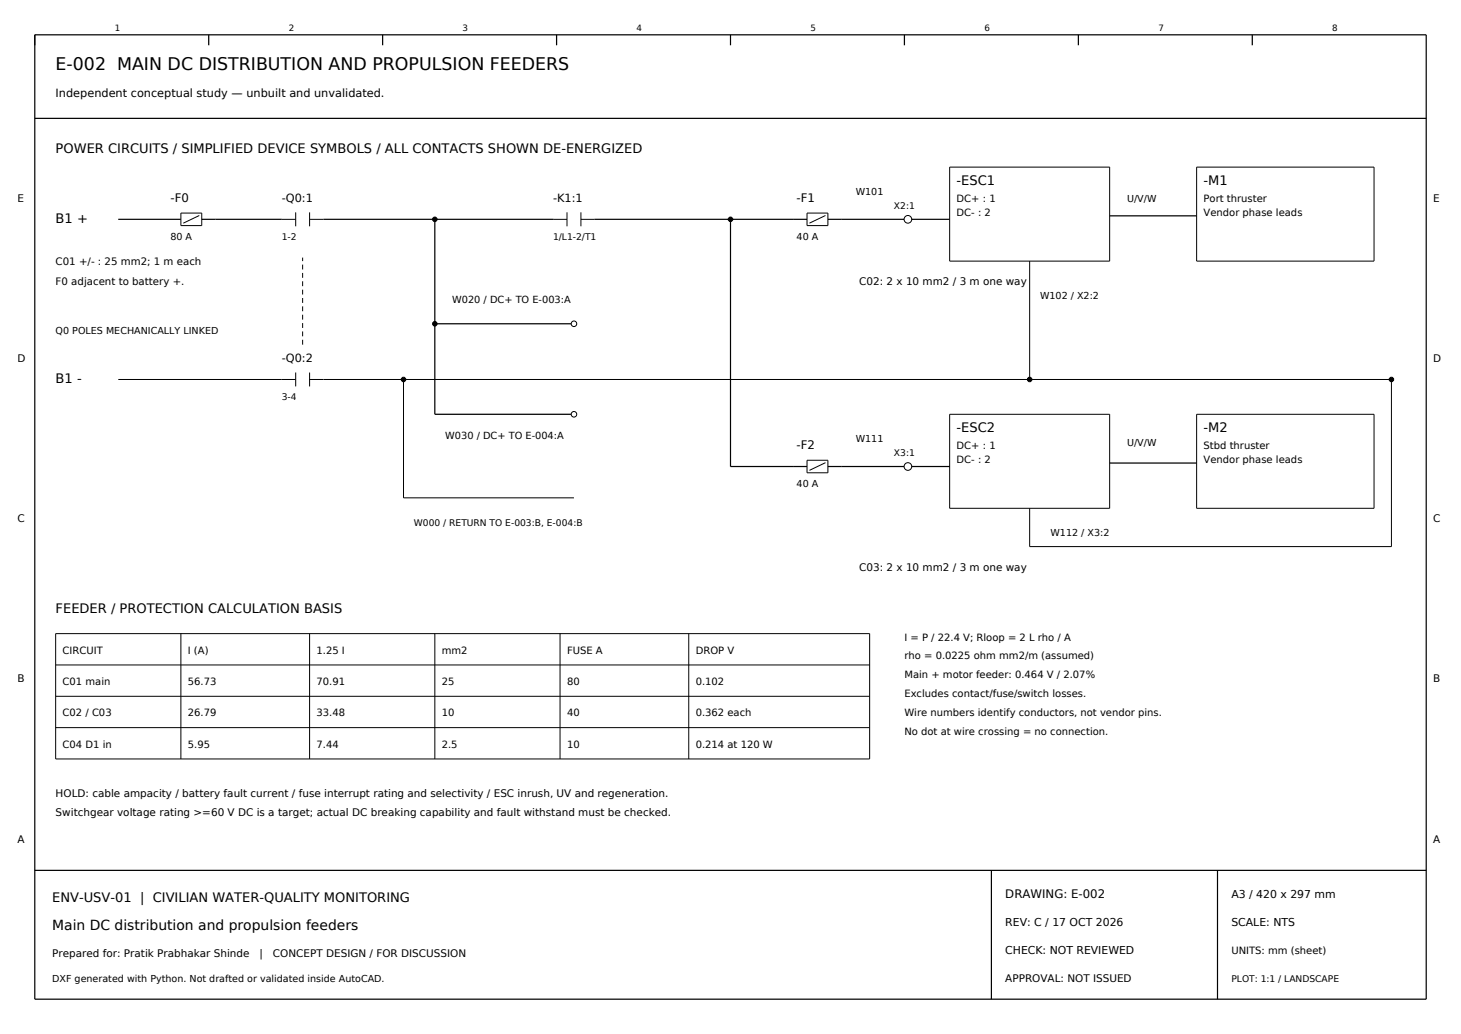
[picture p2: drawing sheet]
<svg xmlns="http://www.w3.org/2000/svg" width="420mm" height="297mm" viewBox="0 0 420 297" stroke-linecap="round" stroke-linejoin="round" font-family="sans-serif">
<defs><g id="words">
<text font-size="5" x="16" y="20">E-002 MAIN DC DISTRIBUTION AND PROPULSION FEEDERS</text>
<text font-size="4" x="15" y="267">Main DC distribution and propulsion feeders</text>
<g font-size="3.8">
<text x="16" y="44">POWER CIRCUITS / SIMPLIFIED DEVICE SYMBOLS / ALL CONTACTS SHOWN DE-ENERGIZED</text>
<text x="275" y="53">-ESC1</text>
<text x="346" y="53">-M1</text>
<text x="16" y="64">B1 +</text>
<text x="16" y="110">B1 -</text>
<text x="275" y="124">-ESC2</text>
<text x="346" y="124">-M2</text>
<text x="16" y="176">FEEDER / PROTECTION CALCULATION BASIS</text>
<text x="15" y="259">ENV-USV-01 | CIVILIAN WATER-QUALITY MONITORING</text>
</g>
<g font-size="3.4">
<text x="49" y="58">-F0</text>
<text x="229" y="58">-F1</text>
<text x="229" y="129">-F2</text>
<text x="289" y="258">DRAWING: E-002</text>
</g>
<g font-size="3.3">
<text x="16" y="28">Independent conceptual study — unbuilt and unvalidated.</text>
<text x="81" y="58">-Q0:1</text>
<text x="159" y="58">-K1:1</text>
<text x="81" y="104">-Q0:2</text>
</g>
<g font-size="3.1">
<text x="354" y="258">A3 / 420 x 297 mm</text>
<text x="289" y="266">REV: C / 17 OCT 2026</text>
<text x="354" y="266">SCALE: NTS</text>
<text x="289" y="274">CHECK: NOT REVIEWED</text>
</g>
<g font-size="3">
<text x="5" y="58">E</text>
<text x="412" y="58">E</text>
<text x="247" y="82">C02: 2 x 10 mm2 / 3 m one way</text>
<text x="5" y="104">D</text>
<text x="412" y="104">D</text>
<text x="5" y="150">C</text>
<text x="412" y="150">C</text>
<text x="247" y="164">C03: 2 x 10 mm2 / 3 m one way</text>
<text x="5" y="196">B</text>
<text x="412" y="196">B</text>
<text x="16" y="229">HOLD: cable ampacity / battery fault current / fuse interrupt rating and selectivity / ESC inrush, UV and regeneration.</text>
<text x="16" y="234.3">Switchgear voltage rating &gt;=60 V DC is a target; actual DC breaking capability and fault withstand must be checked.</text>
<text x="5" y="242">A</text>
<text x="412" y="242">A</text>
<text x="15" y="275">Prepared for: Pratik Prabhakar Shinde</text>
<text x="74.6" y="275">|</text>
<text x="78.5" y="275">CONCEPT DESIGN / FOR DISCUSSION</text>
<text x="289" y="282">APPROVAL: NOT ISSUED</text>
</g>
<g font-size="2.9">
<text x="275" y="58">DC+ : 1</text>
<text x="346" y="58">Port thruster</text>
<text x="275" y="62">DC- : 2</text>
<text x="346" y="62">Vendor phase leads</text>
<text x="16" y="76">C01 +/- : 25 mm2; 1 m each</text>
<text x="16" y="82">F0 adjacent to battery +.</text>
<text x="275" y="129">DC+ : 1</text>
<text x="346" y="129">Stbd thruster</text>
<text x="275" y="133">DC- : 2</text>
<text x="346" y="133">Vendor phase leads</text>
<text x="260" y="184">I = P / 22.4 V; Rloop = 2 L rho / A</text>
<text x="18" y="187.8">CIRCUIT</text>
<text x="54" y="187.8">I (A)</text>
<text x="91" y="187.8">1.25 I</text>
<text x="127" y="187.8">mm2</text>
<text x="163" y="187.8">FUSE A</text>
<text x="200" y="187.8">DROP V</text>
<text x="260" y="189.4">rho = 0.0225 ohm mm2/m (assumed)</text>
<text x="18" y="196.8">C01 main</text>
<text x="54" y="196.8">56.73</text>
<text x="91" y="196.8">70.91</text>
<text x="127" y="196.8">25</text>
<text x="163" y="196.8">80</text>
<text x="200" y="196.8">0.102</text>
<text x="260" y="194.8">Main + motor feeder: 0.464 V / 2.07%</text>
<text x="260" y="200.2">Excludes contact/fuse/switch losses.</text>
<text x="18" y="205.8">C02 / C03</text>
<text x="54" y="205.8">26.79</text>
<text x="91" y="205.8">33.48</text>
<text x="127" y="205.8">10</text>
<text x="163" y="205.8">40</text>
<text x="200" y="205.8">0.362 each</text>
<text x="260" y="205.6">Wire numbers identify conductors, not vendor pins.</text>
<text x="18" y="214.8">C04 D1 in</text>
<text x="54" y="214.8">5.95</text>
<text x="91" y="214.8">7.44</text>
<text x="127" y="214.8">2.5</text>
<text x="163" y="214.8">10</text>
<text x="200" y="214.8">0.214 at 120 W</text>
<text x="260" y="211">No dot at wire crossing = no connection.</text>
<text x="354" y="274">UNITS: mm (sheet)</text>
</g>
<g font-size="2.8">
<text x="246" y="56">W101</text>
<text x="324" y="58">U/V/W</text>
<text x="49" y="69">80 A</text>
<text x="229" y="69">40 A</text>
<text x="130" y="87">W020 / DC+ TO E-003:A</text>
<text x="299" y="86">W102 / X2:2</text>
<text x="16" y="96">Q0 POLES MECHANICALLY LINKED</text>
<text x="128" y="126">W030 / DC+ TO E-004:A</text>
<text x="246" y="127">W111</text>
<text x="324" y="128">U/V/W</text>
<text x="229" y="140">40 A</text>
<text x="302" y="154">W112 / X3:2</text>
<text x="15" y="282">DXF generated with Python. Not drafted or validated inside AutoCAD.</text>
</g>
<g font-size="2.6">
<text x="257" y="60">X2:1</text>
<text x="81" y="69">1-2</text>
<text x="159" y="69">1/L1-2/T1</text>
<text x="81" y="115">3-4</text>
<text x="257" y="131">X3:1</text>
<text x="119" y="151">W000 / RETURN TO E-003:B, E-004:B</text>
<text x="354" y="282">PLOT: 1:1 / LANDSCAPE</text>
</g>
<g font-size="2.5">
<text x="33" y="9">1</text>
<text x="83" y="9">2</text>
<text x="133" y="9">3</text>
<text x="183" y="9">4</text>
<text x="233" y="9">5</text>
<text x="283" y="9">6</text>
<text x="333" y="9">7</text>
<text x="383" y="9">8</text>
</g>
</g></defs>
<g fill="none" stroke="#000" stroke-width=".35">
<path d="M10 10h400v277h-400zM60 10v3M110 10v3M160 10v3M210 10v3M260 10v3M310 10v3M360 10v3M10 34h400M34 63h18M58 63h23M93 63h66"/>
<path d="M125 63v30M171 63h61M210 63v20M238 63h35M10 250h400M285 250v37M350 250v37"/>
</g>
<g fill="none" stroke="#000" stroke-width=".29">
<path d="M52 61.2h6v3.6h-6zM57.3 61.9l-4.6 2.2M81 63h4M85 61v4M89 63h4M89 61v4M159 63h4M163 61v4M167 63h4M167 61v4M232 61.2h6v3.6h-6zM237.3 61.9l-4.6 2.2"/>
<path d="M34 109h51M85 107v4M89 107v4M89 109h311"/>
</g>
<path d="M87 99v-25" fill="none" stroke="#000" stroke-width=".29" stroke-dasharray="1.4 1" stroke-linecap="butt"/>
<g fill="#000" stroke="#000" stroke-width=".29">
<circle cx="125" cy="63" r=".65"/>
<circle cx="210" cy="63" r=".65"/>
</g>
<circle cx="261" cy="63" r="1.1" fill="#fff" stroke="#000" stroke-width=".29"/>
<path d="M273 48h46v27h-46zM344 48h51v27h-51zM296 75v34M232 132.2h6v3.6h-6zM237.3 132.9l-4.6 2.2" fill="none" stroke="#000" stroke-width=".29"/>
<circle cx="296" cy="109" r=".65" fill="#000" stroke="#000" stroke-width=".29"/>
<path d="M319 62h25M210 83v51h22M238 134h35" fill="none" stroke="#000" stroke-width=".35"/>
<circle cx="261" cy="134" r="1.1" fill="#fff" stroke="#000" stroke-width=".29"/>
<path d="M273 119h46v27h-46zM344 119h51v27h-51zM400 109v48h-104v-11" fill="none" stroke="#000" stroke-width=".29"/>
<circle cx="400" cy="109" r=".65" fill="#000" stroke="#000" stroke-width=".29"/>
<path d="M125 93h40M319 133h25" fill="none" stroke="#000" stroke-width=".35"/>
<circle cx="165" cy="93" r=".8" fill="#fff" stroke="#000" stroke-width=".29"/>
<circle cx="125" cy="93" r=".65" fill="#000" stroke="#000" stroke-width=".29"/>
<path d="M125 93v26h40" fill="none" stroke="#000" stroke-width=".35"/>
<circle cx="165" cy="119" r=".8" fill="#fff" stroke="#000" stroke-width=".29"/>
<path d="M116 109v34h49M16 182h234v36h-234zM16 191h234M16 200h234M52 182v36M89 182v36M125 182v36M161 182v36M198 182v36M16 209h234" fill="none" stroke="#000" stroke-width=".29"/>
<circle cx="116" cy="109" r=".65" fill="#000" stroke="#000" stroke-width=".29"/>
<use href="#words"/>
</svg>
